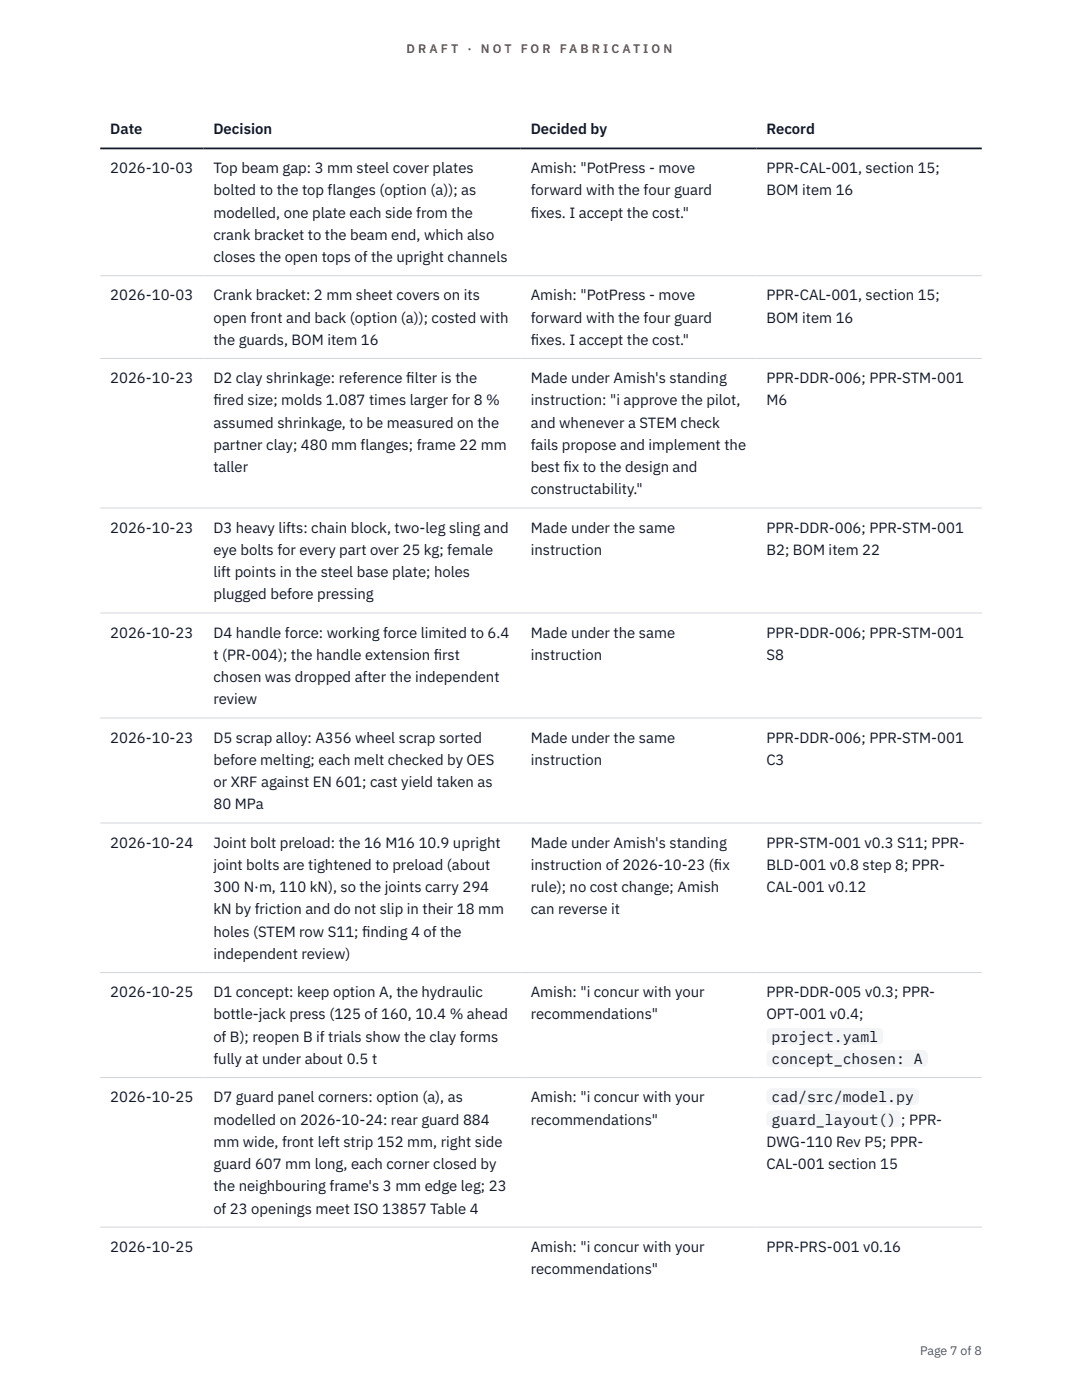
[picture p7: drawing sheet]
<svg xmlns="http://www.w3.org/2000/svg" width="216mm" height="279mm" viewBox="0 0 216 279" stroke-linecap="round" stroke-linejoin="round" font-family="sans-serif">
<defs><g id="words">
<g font-size="3" fill="#111827">
<text x="22" y="26.8">Date</text>
<text x="42.6" y="26.8">Decision</text>
<text x="105.9" y="26.8">Decided by</text>
<text x="152.9" y="26.8">Record</text>
<text x="22" y="34.5">2026-10-03</text>
<text x="42.6" y="34.5">Top beam gap: 3 mm steel cover plates</text>
<text x="105.9" y="34.5">Amish: &quot;PotPress - move</text>
<text x="152.9" y="34.5">PPR-CAL-001, section 15;</text>
<text x="42.6" y="39">bolted to the top flanges (option (a)); as</text>
<text x="105.9" y="39">forward with the four guard</text>
<text x="152.9" y="39">BOM item 16</text>
<text x="42.6" y="43.4">modelled, one plate each side from the</text>
<text x="42.6" y="47.9">crank bracket to the beam end, which also</text>
<text x="105.9" y="43.4">f</text>
<text x="105.9" y="43.4">ixes. I accept the cost.&quot;</text>
<text x="42.6" y="52.3">closes the open tops of the upright channels</text>
<text x="22" y="59.9">2026-10-03</text>
<text x="42.6" y="59.9">Crank bracket: 2 mm sheet covers on its</text>
<text x="105.9" y="59.9">Amish: &quot;PotPress - move</text>
<text x="152.9" y="59.9">PPR-CAL-001, section 15;</text>
<text x="42.6" y="64.4">open front and back (option (a)); costed with</text>
<text x="105.9" y="64.4">forward with the four guard</text>
<text x="152.9" y="64.4">BOM item 16</text>
<text x="42.6" y="68.8">the guards, BOM item 16</text>
<text x="105.9" y="68.8">f</text>
<text x="105.9" y="68.8">ixes. I accept the cost.&quot;</text>
<text x="22" y="76.5">2026-10-23</text>
<text x="42.6" y="76.5">D2 clay shrinkage: reference f</text>
<text x="81.1" y="76.5">ilter is the</text>
<text x="105.9" y="76.5">Made under Amish's standing</text>
<text x="152.9" y="76.5">PPR-DDR-006; PPR-STM-001</text>
<text x="42.6" y="80.9">f</text>
<text x="42.6" y="80.9">ired size; molds 1.087 times larger for 8 %</text>
<text x="105.9" y="80.9">instruction: &quot;i approve the pilot,</text>
<text x="152.9" y="80.9">M6</text>
<text x="42.6" y="85.3">assumed shrinkage, to be measured on the</text>
<text x="42.6" y="89.8">partner clay; 480 mm flanges; frame 22 mm</text>
<text x="105.9" y="85.3">and whenever a STEM check</text>
<text x="105.9" y="89.8">fails propose and implement the</text>
<text x="42.6" y="94.2">taller</text>
<text x="105.9" y="94.2">best f</text>
<text x="112.4" y="94.2">ix to the design and</text>
<text x="105.9" y="98.7">constructability.&quot;</text>
<text x="22" y="106.3">2026-10-23</text>
<text x="42.6" y="106.3">D3 heavy lifts: chain block, two-leg sling and</text>
<text x="105.9" y="106.3">Made under the same</text>
<text x="152.9" y="106.3">PPR-DDR-006; PPR-STM-001</text>
<text x="42.6" y="110.7">eye bolts for every part over 25 kg; female</text>
<text x="105.9" y="110.7">instruction</text>
<text x="152.9" y="110.7">B2; BOM item 22</text>
<text x="42.6" y="115.2">lift points in the steel base plate; holes</text>
<text x="42.6" y="119.6">plugged before pressing</text>
<text x="22" y="127.3">2026-10-23</text>
<text x="42.6" y="127.3">D4 handle force: working force limited to 6.4</text>
<text x="42.6" y="131.7">t (PR-004); the handle extension f</text>
<text x="86.5" y="131.7">irst</text>
<text x="105.9" y="127.3">Made under the same</text>
<text x="105.9" y="131.7">instruction</text>
<text x="152.9" y="127.3">PPR-DDR-006; PPR-STM-001</text>
<text x="152.9" y="131.7">S8</text>
<text x="42.6" y="136.1">chosen was dropped after the independent</text>
<text x="42.6" y="140.6">review</text>
<text x="22" y="148.2">2026-10-23</text>
<text x="42.6" y="148.2">D5 scrap alloy: A356 wheel scrap sorted</text>
<text x="105.9" y="148.2">Made under the same</text>
<text x="152.9" y="148.2">PPR-DDR-006; PPR-STM-001</text>
<text x="42.6" y="152.7">before melting; each melt checked by OES</text>
<text x="105.9" y="152.7">instruction</text>
<text x="152.9" y="152.7">C3</text>
<text x="42.6" y="157.1">or XRF against EN 601; cast yield taken as</text>
<text x="42.6" y="161.6">80 MPa</text>
<text x="22" y="169.2">2026-10-24</text>
<text x="42.6" y="169.2">Joint bolt preload: the 16 M16 10.9 upright</text>
<text x="42.6" y="173.6">joint bolts are tightened to preload (about</text>
<text x="105.9" y="169.2">Made under Amish's standing</text>
<text x="105.9" y="173.6">instruction of 2026-10-23 (f</text>
<text x="142.5" y="173.6">ix</text>
<text x="152.9" y="169.2">PPR-STM-001 v0.3 S11; PPR-</text>
<text x="152.9" y="173.6">BLD-001 v0.8 step 8; PPR-</text>
<text x="42.6" y="178.1">300 N·m, 110 kN), so the joints carry 294</text>
<text x="105.9" y="178.1">rule); no cost change; Amish</text>
<text x="152.9" y="178.1">CAL-001 v0.12</text>
<text x="42.6" y="182.5">kN by friction and do not slip in their 18 mm</text>
<text x="105.9" y="182.5">can reverse it</text>
<text x="42.6" y="187">holes (STEM row S11; f</text>
<text x="42.6" y="191.4">independent review)</text>
<text x="72.3" y="187">inding 4 of the</text>
<text x="22" y="199">2026-10-25</text>
<text x="42.6" y="199">D1 concept: keep option A, the hydraulic</text>
<text x="42.6" y="203.5">bottle-jack press (125 of 160, 10.4 % ahead</text>
<text x="105.9" y="199">Amish: &quot;i concur with your</text>
<text x="105.9" y="203.5">recommendations&quot;</text>
<text x="152.9" y="199">PPR-DDR-005 v0.3; PPR-</text>
<text x="152.9" y="203.5">OPT-001 v0.4;</text>
<text x="42.6" y="207.9">of B); reopen B if trials show the clay forms</text>
<text x="153.9" y="207.9">project.yaml</text>
<text x="42.6" y="212.4">fully at under about 0.5 t</text>
<text x="153.9" y="212.4">concept_chosen: A</text>
<text x="22" y="220">2026-10-25</text>
<text x="42.6" y="220">D7 guard panel corners: option (a), as</text>
<text x="105.9" y="220">Amish: &quot;i concur with your</text>
<text x="153.9" y="220">cad/src/model.py</text>
<text x="42.6" y="224.4">modelled on 2026-10-24: rear guard 884</text>
<text x="105.9" y="224.4">recommendations&quot;</text>
<text x="153.9" y="224.4">guard_layout() ; PPR-</text>
<text x="42.6" y="228.9">mm wide, front left strip 152 mm, right side</text>
<text x="42.6" y="233.3">guard 607 mm long, each corner closed by</text>
<text x="152.9" y="228.9">DWG-110 Rev P5; PPR-</text>
<text x="152.9" y="233.3">CAL-001 section 15</text>
<text x="42.6" y="237.8">the neighbouring frame's 3 mm edge leg; 23</text>
<text x="42.6" y="242.2">of 23 openings meet ISO 13857 Table 4</text>
<text x="22" y="249.8">2026-10-25</text>
<text x="105.9" y="249.8">Amish: &quot;i concur with your</text>
<text x="152.9" y="249.8">PPR-PRS-001 v0.16</text>
<text x="105.9" y="254.3">recommendations&quot;</text>
</g>
<g font-size="2.5" fill="#b45309">
<text x="81.1" y="10.5">D R A F T</text>
<text x="93.3" y="10.5">·</text>
<text x="95.9" y="10.5">N O T</text>
<text x="103.9" y="10.5">F O R</text>
<text x="111.7" y="10.5">F A B R I C A T I O N</text>
</g>
<text font-size="2.5" fill="#4b5563" x="183.6" y="270.3">Page 7 of 8</text>
</g></defs>
<path d="M20 55h175.9M20 71.5h175.9M20 101.4h175.9M20 122.3h175.9M20 143.3h175.9M20 164.2h175.9M20 194.1h175.9M20 215.1h175.9M20 244.9h175.9" fill="none" stroke="#d1d5db" stroke-width=".2"/>
<path d="M20 29.6h175.9" fill="none" stroke="#111827" stroke-width=".35"/>
<g fill="#f3f4f6">
<path d="M152.9 205.1h23.4v3.4h-23.4z"/>
<path d="M152.9 209.6h32.3v3.3h-32.3z"/>
<path d="M152.9 217.2h30.5v3.3h-30.5z"/>
<path d="M152.9 221.6h26.9v3.4h-26.9z"/>
</g>
<use href="#words"/>
</svg>
